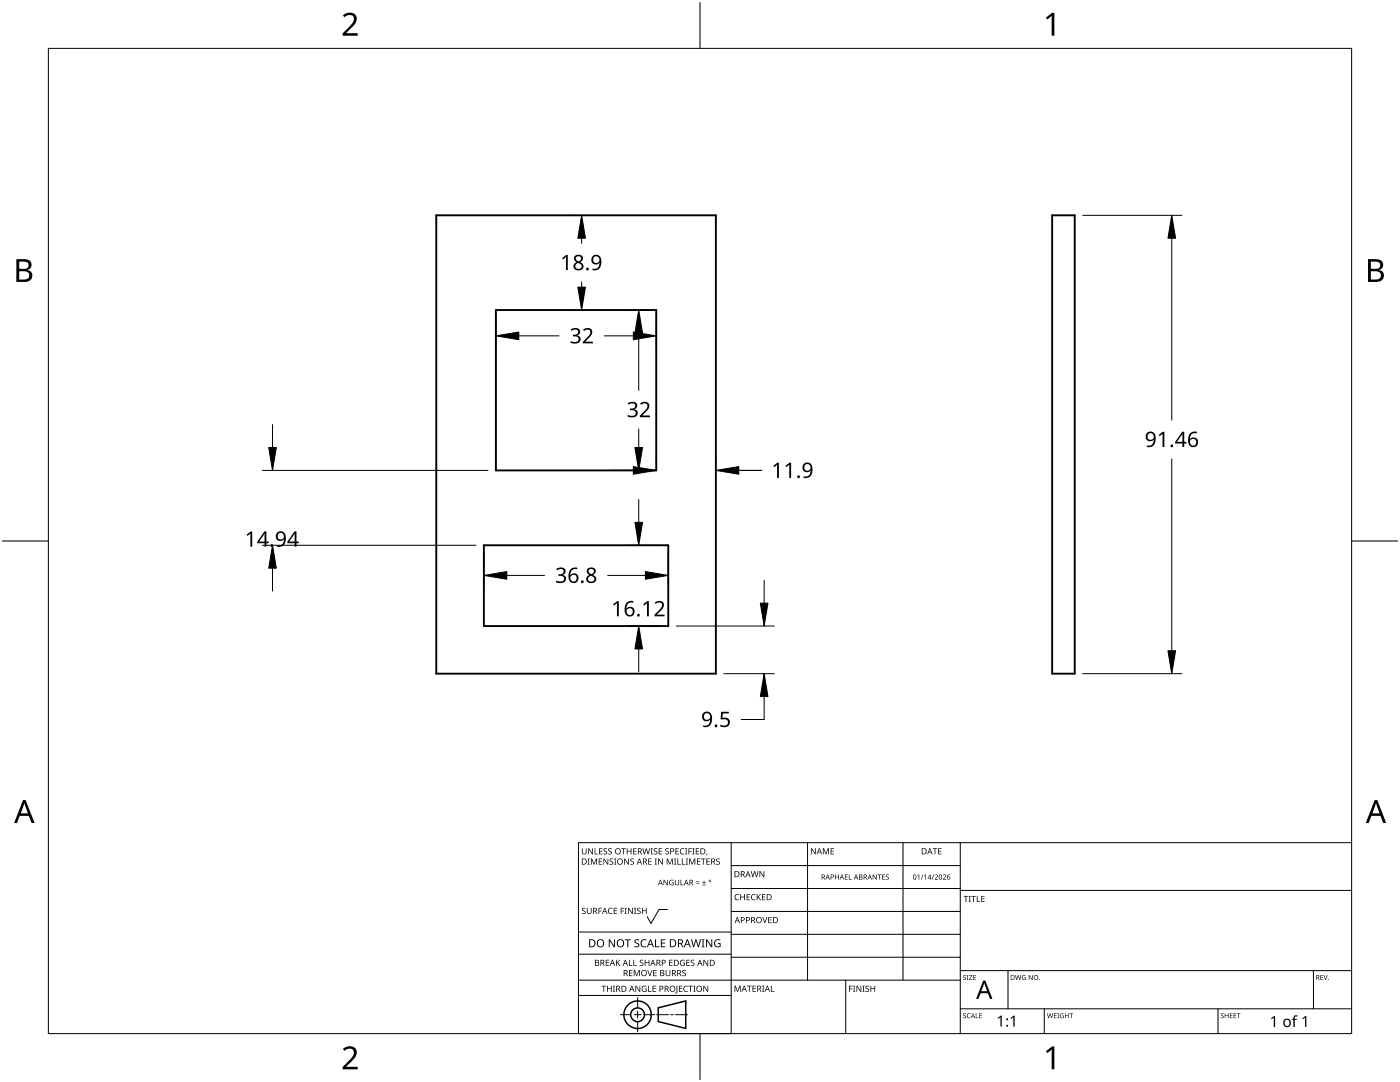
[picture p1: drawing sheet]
<svg xmlns="http://www.w3.org/2000/svg" width="279mm" height="216mm" viewBox="0 0 279 216" stroke-linecap="round" stroke-linejoin="round" font-family="sans-serif">
<path d="M87.1 43h55.8v91.4h-55.8zM210 43h4.5v91.4h-4.5zM99 61.9h32v32h-32zM96.6 108.8h36.8v16.1h-36.8z" fill="none" stroke="#000" stroke-width=".38"/>
<path d="M9.7 9.7h260v196.5h-260z" fill="none" stroke="#000" stroke-width=".2"/>
<path d="M139.7 .5v9.2M.5 108h9.2M269.7 108h9.2M139.7 206.2v9.2" fill="none" stroke="#000" stroke-width=".2"/>
<g fill="#000">
<path d="M68.4 3.1a1.64 1.64 0 0 1 2.8 .4 2.52 2.52 0 0 1-1.2 2.2l-.9 .9h2.3v.5h-3v-.4l1.2-1.2a1.95 1.95 0 0 0 .9-2.2 1.23 1.23 0 0 0-1.8 .1zM208.7 3.5l1.3-.9h.4v4.5h-.5v-4l-.9 .8zM68.4 209.3a1.64 1.64 0 0 1 2.8 .4 2.52 2.52 0 0 1-1.2 2.2l-.9 1h2.3v.5h-3v-.5l1.2-1.2a1.95 1.95 0 0 0 .9-2.1 1.23 1.23 0 0 0-1.8 .1zM208.7 209.8l1.3-1h.4v4.6h-.5v-4l-.9 .7z"/>
<path d="M3.3 51.7h1.3a1.28 1.28 0 0 1 1.7 1.3 1.04 1.04 0 0 1-.9 .9 1.23 1.23 0 0 1 1 1.5 1.23 1.23 0 0 1-1.5 .9h-1.6zM3.8 54.1v1.7h1a.86 .86 0 0 0 1-.9 .86 .86 0 0 0-1.1-.8zM3.8 52.2v1.4h.9a.78 .78 0 0 0 1-.7 .78 .78 0 0 0-1.1-.7z"/>
<path d="M273 51.7h1.3a1.28 1.28 0 0 1 1.7 1.3 1.04 1.04 0 0 1-.8 .9 1.23 1.23 0 0 1 1 1.5 1.23 1.23 0 0 1-1.6 .9h-1.6zM273.6 54.1v1.7h.9a.86 .86 0 0 0 1.1-.9 .86 .86 0 0 0-1.1-.8zM273.6 52.2v1.4h.8a.78 .78 0 0 0 1-.7 .78 .78 0 0 0-1.1-.7z"/>
<path d="M4.6 159.6h.5l1.8 4.6h-.6l-.6-1.4h-1.8l-.5 1.4h-.6zM4.8 160.2l-.7 2.1h1.5z"/>
<path d="M274.3 159.6h.6l1.7 4.6h-.6l-.5-1.4h-1.8l-.6 1.4h-.5zM274.6 160.2l-.7 2.1h1.4z"/>
</g>
<g fill="none" stroke="#000" stroke-width=".2">
<path d="M145.9 168.1v38.1h-30.5v-38.1h154.3M145.9 172.7h45.7M145.9 177.3h45.7M161.2 168.1v27.5M180.2 168.1v27.5M191.6 168.1v38.1M191.6 177.7h78.1M115.4 198.6h30.5M115.4 195.6h76.2M115.4 190.4h30.5M115.4 186h30.5M127.3 199v2.1"/>
<path d="M133.2 181.5h-1.7l-1.6 2.8-.7-1.4M145.9 181.9h45.7M145.9 186.4h45.7M145.9 191h45.7M168.8 195.6v10.6M191.6 193.7h78.1M201.2 193.7v7.6M262.1 193.7v7.6M123.8 202.5h2.1M126.6 202.5h1.3M127.3 201.8v1.4M127.3 203.8v2.1"/>
<path d="M128.6 202.5h2.1M131 202.5h2.4M133.8 202.5h.6M134.8 202.5h2.4M191.6 201.3h78.1M208.4 201.3v4.9M243.1 201.3v4.9"/>
</g>
<g fill="#000">
<path d="M116.1 169.3h.2v.8a.32 .32 0 0 0 .3 .3 .32 .32 0 0 0 .3-.3v-.8h.2v.8a.47 .47 0 0 1-.5 .4 .47 .47 0 0 1-.5-.5zM117.3 171.3h.4l-.1 .1v1l.1 .1h-.4l.1-.1v-1zM117.4 169.3h.2l.6 1v-1h.1v1.2h-.1l-.7-1v1h-.1zM117.9 171.3h.3l.3 1 .4-1h.3v1.2h-.2v-1l-.4 1h-.1l-.4-1v1h-.2zM118.7 169.3h.1v1h.6v.2h-.7zM119.5 171.3h.7v.1h-.6v.4h.5v.2h-.5v.4h.6v.1h-.7zM119.6 169.3h.6v.1h-.5v.4h.5v.1h-.5v.4h.5v.2h-.6zM120.5 169.4l.4-.1h.3l-.1 .1a.25 .25 0 0 0-.4-.1 .25 .25 0 0 0 0 .4l.4 .3 .1 .2-.3 .3-.5-.1v-.1h.2a.27 .27 0 0 0 .4-.1 .27 .27 0 0 0-.3-.3l-.2-.2zM120.4 171.3h.2l.7 1-.1-1h.2v1.2h-.2l-.6-1v1h-.2zM121.4 169.4l.5-.1h.2v.1a.25 .25 0 0 0-.4-.1 .25 .25 0 0 0 0 .4l.4 .3v.2l-.2 .3-.5-.1v-.1h.1a.27 .27 0 0 0 .5-.1 .27 .27 0 0 0-.4-.3l-.2-.2zM121.7 171.4l.4-.1 .3 .1-.1 .1a.25 .25 0 0 0-.4-.1 .25 .25 0 0 0 0 .4 .42 .42 0 0 1 .5 .5 .42 .42 0 0 1-.7 .2l-.1-.2 .2 .1a.27 .27 0 0 0 .5-.2 .27 .27 0 0 0-.4-.3l-.2-.2zM122.6 171.3h.4l-.1 .1v1l.1 .1h-.4l.1-.1v-1z"/>
<path d="M124 169.3h.9v.1h-.4v1.1h-.1v-1.1h-.4zM124.6 171.3h.1l.7 1v-1h.1v1.2h-.2l-.6-1v1h-.1zM125.1 169.3h.1v.5h.7v-.5h.1v1.2h-.1v-.6h-.7v.6h-.1zM125.8 171.4l.5-.1 .2 .1v.1a.25 .25 0 0 0-.4-.1 .25 .25 0 0 0 0 .4 .42 .42 0 0 1 .4 .5 .42 .42 0 0 1-.7 .2v-.2l.1 .1a.27 .27 0 0 0 .5-.2 .27 .27 0 0 0-.4-.3l-.2-.2zM126.4 169.3h.6v.1h-.5v.4h.5v.1h-.5v.4h.5v.2h-.6zM128.2 169.3h.2l.2 1 .3-1h.2l.2 1 .3-1h.1l-.3 1.2h-.1l-.3-1.1-.3 1.1h-.2zM129.4 171.3h.7v.1h-.6v.4h.5v.2h-.5v.4h.6v.1h-.7zM129.8 169.3h.5l-.2 .1v1l.2 .1h-.5l.2-.1v-1zM130.7 171.3h.4l-.1 .1v1l.1 .1h-.4l.1-.1v-1zM130.5 169.4l.4-.1h.3l-.1 .1a.25 .25 0 0 0-.4-.1 .25 .25 0 0 0 0 .4l.4 .3 .1 .2-.2 .3-.6-.1v-.1h.2a.27 .27 0 0 0 .4-.1 .27 .27 0 0 0-.3-.3l-.2-.2zM131.4 169.3h.7v.1h-.5v.4h.5v.1h-.5v.4h.5v.2h-.7zM131.3 171.3h.2l.7 1v-1h.1v1.2h-.2l-.6-1v1h-.2z"/>
<path d="M132.4 175.6h.2l.6 .9v-.9h.1v1h-.2l-.6-.9v.9h-.1zM132.8 169.4l.4-.1h.3l-.1 .1a.25 .25 0 0 0-.3-.1 .25 .25 0 0 0 0 .4l.4 .3v.2l-.2 .3-.5-.1v-.1h.1a.27 .27 0 0 0 .5-.1 .27 .27 0 0 0-.4-.3l-.2-.2zM133.1 171.3h.2l.4 1 .4-1h.2v1.2h-.2v-1l-.4 1h-.1l-.4-1v1h-.1zM133.7 175.7l.5-.2 .2 .1v.1a.45 .45 0 0 0-.7 .4 .45 .45 0 0 0 .6 .4v-.3h-.2v-.1h.3v.5a.6 .6 0 0 1-.8-.1 .6 .6 0 0 1 .1-.8zM134.5 171.3h.5l-.2 .1v1l.2 .1h-.5l.2-.1v-1zM135.2 171.3h.1v1.1h.6v.1h-.7zM134.8 169.3h.7v.1h-.6v.4h.5v.1h-.5v.4h.6v.2h-.7zM134.7 175.6h.1v.7a.28 .28 0 0 0 .3 .2 .28 .28 0 0 0 .3-.2v-.7h.1v.7a.42 .42 0 0 1-.4 .4 .42 .42 0 0 1-.4-.4zM135.8 175.6h.2v.9h.4v.1h-.6zM136.1 171.3h.1v1.1h.6v.1h-.7zM135.8 169.4l.4-.1h.4l-.1 .1h-.2a.49 .49 0 0 0-.4 .6 .49 .49 0 0 0 .7 .3 .52 .52 0 0 1-.7 .1 .52 .52 0 0 1-.2-.6zM136.7 169.3h.5l-.2 .1v1l.2 .1h-.5l.2-.1v-1z"/>
<path d="M136.9 171.3h.4l-.1 .1v1l.1 .1h-.4l.1-.1v-1zM137.4 169.3h.7v.1h-.6v.4h.5v.2h-.5v.5h-.1zM137.5 171.3h.3l.3 1 .4-1h.3v1.2h-.2v-1l-.4 1h-.1l-.4-1v1h-.2zM138.2 169.3h.4l-.1 .1v1l.1 .1h-.4l.1-.1v-1zM138.9 176.2h.7v.1h-.7zM138.9 175.9h.7v.1h-.7zM138.9 169.3h.6v.1h-.5v.4h.5v.1h-.5v.4h.5v.2h-.6zM139.1 171.3h.7v.1h-.6v.4h.5v.2h-.5v.4h.6v.1h-.7zM140.1 176.5h.8v.1h-.8zM139.9 171.3h.9v.1h-.4v1.1h-.1v-1.1h-.4zM140.5 175.7h.1v.3h.3v.2h-.3v.3h-.1v-.3h-.4v-.2h.4zM141 170.3h.2l-.3 .4z"/>
<path d="M141 171.3h.7v.1h-.6v.4h.5v.2h-.5v.4h.6v.1h-.7zM143 171.4l.4-.1 .2 .1v.1a.25 .25 0 0 0-.4-.1 .25 .25 0 0 0 0 .4 .42 .42 0 0 1 .5 .5 .42 .42 0 0 1-.7 .2l-.1-.2 .2 .1a.27 .27 0 0 0 .4-.2 .27 .27 0 0 0-.3-.3l-.3-.2zM146.8 178.6l.4-.2 .3 .1v.1a.49 .49 0 0 0-.7 .4 .49 .49 0 0 0 .7 .5 .52 .52 0 0 1-.7 0 .52 .52 0 0 1-.2-.6zM147.7 178.4h.2v.5h.6v-.5h.2v1.2h-.2v-.5h-.6v.5h-.2zM149 178.4h.7v.1h-.5v.4h.4v.2h-.4v.4h.5v.1h-.7zM150 178.6l.5-.2 .3 .1-.1 .1a.49 .49 0 0 0-.7 .4 .49 .49 0 0 0 .8 .5 .52 .52 0 0 1-.7 0 .52 .52 0 0 1-.2-.6zM149.8 173.8h.2l.3 1.1 .2-1.1h.2l.3 1.1 .2-1.1h.2l-.3 1.2h-.2l-.3-1-.3 1h-.1zM151 178.4h.2v.6l.5-.6h.2l-.5 .5 .5 .7h-.2l-.4-.6-.1 .6h-.2zM151.6 173.8h.1l.7 1v-1h.1v1.2h-.1l-.7-1v1h-.1zM152.1 178.4h.7v.1h-.6v.4h.5v.2h-.5v.4h.6v.1h-.7zM161.8 169.3h.2l.7 1v-1h.1v1.2h-.2l-.6-1v1h-.2zM164.2 169.3h.2l.4 .9 .4-.9h.2v1.2h-.1v-1.1l-.4 1.1h-.1l-.4-1.1v1.1h-.2z"/>
<path d="M165.8 169.3h.6v.1h-.5v.4h.5v.1h-.5v.4h.5v.2h-.6zM166.6 174.5h.2v.4h.5v-.4h.1v1h-.1v-.5h-.5v.5h-.2zM168.6 174.5h.6v.1h-.5v.3h.5v.1h-.5v.4h.5v.1h-.6zM169.4 174.5h.1v.9h.5v.1h-.6zM174.2 174.5h.1l.6 .8v-.8h.1v1h-.2l-.5-.8v.8h-.1zM175.1 174.5h.8v.1h-.3v.9h-.2v-.9h-.3zM176 174.5h.6v.1h-.4v.3h.4v.1h-.4v.4h.4v.1h-.6zM176.8 174.6l.4-.1h.2v.1a.24 .24 0 0 0-.4 0 .24 .24 0 0 0-.1 .3 .24 .24 0 0 0 .3 .1 .33 .33 0 0 1 .1 .5 .33 .33 0 0 1-.5 0v-.1a.26 .26 0 0 0 .4 0 .26 .26 0 0 0 .1-.3 .26 .26 0 0 0-.4-.1zM183.1 174.7l.4-.2v1h-.2v-.9l-.2 .2zM184.2 174.5h.1l-.4 1h-.1zM184.4 174.7l.4-.2v1h-.1v-.9l-.2 .2zM186.3 174.5h.2l-.4 1h-.2z"/>
<path d="M186.1 169.3h.9v.1h-.3v1.1h-.2v-1.1h-.4zM186.5 174.6a.37 .37 0 0 1 .6 0 .37 .37 0 0 1-.2 .6l-.2 .2h.5v.1h-.7l.3-.4a.27 .27 0 0 0 .3-.3 .27 .27 0 0 0-.4-.2zM187.2 169.3h.7v.1h-.5v.4h.5v.1h-.5v.4h.5v.2h-.7zM188.2 174.6a.37 .37 0 0 1 .6 0 .37 .37 0 0 1-.3 .6l-.2 .2h.5v.1h-.6l.2-.4a.27 .27 0 0 0 .3-.3 .27 .27 0 0 0-.4-.2zM192.3 178.8h.9v.1h-.3v1.1h-.2v-1.1h-.4zM193.3 178.8h.5l-.2 .1v1l.2 .1h-.5l.2-.1v-1zM193.8 178.8h1v.1h-.4v1.1h-.2v-1.1h-.4zM194.9 178.8h.2v1.1h.5v.1h-.7zM195.8 178.8h.7v.1h-.5v.4h.5v.1h-.5v.5h.5v.1h-.7zM116.2 181.3l.4-.2 .3 .1-.1 .1a.25 .25 0 0 0-.4-.1 .25 .25 0 0 0 0 .4l.4 .2 .1 .3-.3 .3-.5-.1v-.1h.2a.27 .27 0 0 0 .4-.1 .27 .27 0 0 0-.3-.3l-.2-.2zM117.1 181.1h.2v.8a.32 .32 0 0 0 .3 .3 .32 .32 0 0 0 .3-.3v-.8h.2v.8a.47 .47 0 0 1-.5 .5 .47 .47 0 0 1-.5-.5zM119.4 181.1h.7v.2h-.5v.4h.5v.1h-.5v.6h-.2z"/>
<path d="M120 196.7h1v.1h-.4v1.1h-.2v-1.1h-.4zM120.9 191.5h.7v.1h-.5v.4h.4v.2h-.4v.4h.5v.1h-.7zM121.5 181.3l.4-.2 .4 .1-.1 .1a.49 .49 0 0 0-.7 .5 .49 .49 0 0 0 .7 .4 .52 .52 0 0 1-.6 .1 .52 .52 0 0 1-.3-.6zM121.1 196.7h.2v.5h.6v-.5h.2v1.2h-.2v-.6h-.6v.6h-.2zM121.5 187.4h.2l.9 1.3v-1.3h.1v1.6h-.2l-.8-1.3v1.3h-.2zM122.3 196.7h.4l-.1 .1v1l.1 .1h-.4l.2-.1v-1zM122.5 181.1h.7v.2h-.6v.4h.5v.1h-.5v.4h.6v.2h-.7zM122.9 191.5h.2v.6l.5-.6h.2l-.5 .5 .5 .7h-.2l-.4-.6-.1 .6h-.2zM123.9 181.1h.6v.2h-.5v.4h.5v.1h-.5v.6h-.1zM124.7 181.1h.4l-.2 .2v.9l.2 .2h-.4l.1-.2v-.9zM124.7 187.4h1.2v.2h-.5v1.4h-.2v-1.4h-.5zM125.5 191.5h.2v1.1h.5v.1h-.7z"/>
<path d="M125.5 193.6h.7v.1h-.5v.4h.5v.1h-.5v.4h.5v.2h-.7zM125.3 181.1h.2l.7 1.1-.1-1.1h.2v1.3h-.2l-.6-1v1h-.2zM126.4 191.5h.2v1.1h.5v.1h-.7zM126.5 181.1h.5l-.2 .2v.9l.2 .2h-.5l.2-.2v-.9zM126.5 193.6h.2l.4 1 .4-1h.2v1.2h-.2v-1.1l-.4 1.1h-.1l-.4-1.1v1.1h-.1zM126.7 187.6l.3-.2 .6 .1-.2 .1a.33 .33 0 0 0-.6 .2 .33 .33 0 0 0 .4 .4 .47 .47 0 0 1 .4 .6 .47 .47 0 0 1-.7 .2h-.3v-.2h.2a.35 .35 0 0 0 .6-.2 .35 .35 0 0 0-.5-.4l-.3-.2zM126.8 196.7h.2l.6 1v-1h.2v1.2h-.2l-.7-1 .1 1h-.2zM127.2 181.3l.4-.2 .3 .1-.1 .1a.25 .25 0 0 0-.4-.1 .25 .25 0 0 0 0 .4l.4 .2 .1 .3-.3 .3-.5-.1v-.1h.2a.27 .27 0 0 0 .4-.1 .27 .27 0 0 0-.3-.3l-.2-.2zM127.7 191.6l.5-.1 .2 .1v.1a.25 .25 0 0 0-.4-.1 .25 .25 0 0 0 0 .4l.4 .2v.3l-.2 .2h-.5v-.2l.1 .1a.27 .27 0 0 0 .5-.2 .27 .27 0 0 0-.4-.3l-.2-.2zM128 187.6l.6-.2 .4 .1v.2a.64 .64 0 0 0-1 .5 .64 .64 0 0 0 1 .6v.2a.83 .83 0 0 1-1.1-.3 .83 .83 0 0 1 .1-1.1zM128.2 196.8l.6-.1 .2 .1v.1a.5 .5 0 0 0-.8 .4 .5 .5 0 0 0 .7 .5v-.4h-.3v-.1h.4v.6a.66 .66 0 0 1-.8-.2 .66 .66 0 0 1 0-.9zM128.1 181.1h.2v.6h.6v-.6h.2v1.3h-.2v-.6h-.6v.6h-.2z"/>
<path d="M129.2 193.6h.1l.4 1 .3-1h.2l-.4 1.2h-.2zM129.3 196.7h.2v1.1h.5v.1h-.7zM128.7 191.5h.1v.5h.6v-.5h.2v1.2h-.2v-.5h-.6v.5h-.1zM130.7 187.4h.2v1.4h.7v.2h-.9zM130.2 196.7h.7v.1h-.5v.4h.5v.1h-.5v.5h.5v.1h-.7zM130.4 193.6h.6v.1h-.5v.4h.5v.1h-.5v.4h.5v.2h-.6zM131.9 187.4h.9v.2h-.7v.5h.6v.2h-.6v.5h.7v.2h-.9zM132.8 193.6h.2v.7a.32 .32 0 0 0 .3 .4 .32 .32 0 0 0 .3-.4v-.7h.2v.7a.47 .47 0 0 1-.5 .5 .47 .47 0 0 1-.5-.5zM133.5 191.5h.7v.1h-.5v.4h.5v.2h-.5v.4h.5v.1h-.7zM135 196.7h.2v1.3l-.1 .2h-.3l-.1-.1 .3-.2zM135.5 196.7h.7v.1h-.5v.4h.4v.1h-.4v.5h.5v.1h-.7zM135.8 191.7l.5-.2 .4 .1-.1 .1a.5 .5 0 0 0-.8 .4 .5 .5 0 0 0 .7 .5v-.4h-.2v-.1h.4v.6a.66 .66 0 0 1-.9-.1 .66 .66 0 0 1 0-.9z"/>
<path d="M136.2 193.7l.4-.2 .3 .1-.1 .1a.25 .25 0 0 0-.4-.1 .25 .25 0 0 0 0 .4 .42 .42 0 0 1 .5 .6 .42 .42 0 0 1-.7 .2l-.1-.2h.2a.27 .27 0 0 0 .5-.1 .27 .27 0 0 0-.4-.3l-.2-.2zM136.5 196.8l.5-.1 .3 .1-.1 .1a.49 .49 0 0 0-.7 .4 .49 .49 0 0 0 .8 .4 .52 .52 0 0 1-.7 .1 .52 .52 0 0 1-.2-.6zM137 191.5h.7v.1h-.6v.4h.5v.2h-.5v.4h.6v.1h-.7zM137.4 196.7h.9v.1h-.4v1.1h-.1v-1.1h-.4zM137.9 191.6l.4-.1 .3 .1-.1 .1a.25 .25 0 0 0-.4-.1 .25 .25 0 0 0 0 .4l.4 .2 .1 .3-.2 .2h-.6v-.2l.2 .1a.27 .27 0 0 0 .5-.2 .27 .27 0 0 0-.4-.3l-.2-.2zM138.4 196.7h.4l-.1 .1v1l.1 .1h-.4l.1-.1v-1zM137.9 187.4h.2l.3 1.4 .4-1.4h.2l.4 1.4 .3-1.4h.2l-.4 1.6h-.2l-.4-1.3-.4 1.3h-.2zM140 187.4h.6l-.2 .2v1.3l.2 .1h-.6l.2-.1v-1.3zM140.4 196.7h.1l.7 1v-1h.1v1.2h-.1l-.7-1v1h-.1zM140.4 191.5h.2l.6 1v-1h.1v1.2h-.1l-.7-1v1h-.1zM140.9 187.4h.2l.9 1.3v-1.3h.2v1.6h-.3l-.8-1.3v1.3h-.2zM142.7 187.6l.7-.2 .4 .1-.1 .2a.65 .65 0 0 0-1 .5 .65 .65 0 0 0 .9 .6v-.4h-.3v-.2h.5v.7a.86 .86 0 0 1-1.1-.1 .86 .86 0 0 1 0-1.2z"/>
<path d="M146.6 196.7h.2l.4 1 .4-1h.2v1.2h-.1v-1.1l-.4 1.1h-.2l-.4-1.1v1.1h-.1zM149.1 196.7h.9v.1h-.4v1.1h-.1v-1.1h-.4zM150.2 196.7h.7v.1h-.6v.4h.5v.1h-.5v.5h.6v.1h-.7zM152.1 183h.2l.3 1 .4-1h.2l-.5 1.2h-.1zM152.1 196.7h.4l-.1 .1v1l.1 .1h-.4l.1-.1v-1zM153.8 196.7h.2v1.1h.5v.1h-.7zM153.3 183h.7v.1h-.5v.4h.5v.1h-.5v.5h.5v.1h-.7zM169.5 196.7h.6v.1h-.5v.5h.5v.1h-.5v.5h-.1zM170.2 196.7h.5l-.2 .1v1l.2 .1h-.5l.2-.1v-1zM170.9 196.7h.2l.6 1v-1h.2v1.2h-.2l-.6-1v1h-.2zM172.1 196.7h.5l-.2 .1v1l.2 .1h-.5l.2-.1v-1zM172.8 196.8l.4-.1h.2v.2a.25 .25 0 0 0-.4-.1 .25 .25 0 0 0 0 .4l.4 .2 .1 .3-.3 .2h-.5v-.2l.2 .1a.27 .27 0 0 0 .4-.2 .27 .27 0 0 0-.3-.3l-.3-.2z"/>
<path d="M173.7 196.7h.2v.5h.6v-.5h.2v1.2h-.2v-.6h-.6v.6h-.2zM192.2 194.7l.4-.1h.2l-.1 .1a.24 .24 0 0 0-.3 0 .24 .24 0 0 0-.1 .3 .24 .24 0 0 0 .4 .1l.1 .1-.1 .3h-.4l-.1-.1a.24 .24 0 0 0 .3 .1 .24 .24 0 0 0 .1-.3l-.4-.3zM192.9 194.6h.4l-.1 .1v.7l.1 .1h-.4l.1-.1v-.7zM193.4 194.6h.6l-.5 .8h.6v.1h-.7l.5-.8h-.5zM194.2 194.6h.6v.1h-.4v.3h.4v.1h-.4v.3h.4v.1h-.6zM202.6 194.6h.1l.2 .8 .2-.8h.2l.2 .8 .2-.8h.1l-.2 .9h-.2l-.2-.8-.2 .8h-.2zM204.1 194.7l.3-.1h.3l-.1 .1a.4 .4 0 0 0-.6 .4 .4 .4 0 0 0 .6 .3v-.3l-.2-.1h.3v.5a.53 .53 0 0 1-.7-.1 .53 .53 0 0 1 .1-.7zM205.3 194.6h.2l.5 .8v-.8h.1v.9h-.2l-.5-.8v.8h-.1zM263.5 194.6h.6v.1h-.5v.3h.4v.1h-.4v.3h.5v.1h-.6zM264.1 194.6h.2l.2 .8 .3-.8h.2l-.4 .9h-.1zM192.2 202.3l.4-.1h.2l-.1 .1a.24 .24 0 0 0-.3 0 .24 .24 0 0 0-.1 .3 .24 .24 0 0 0 .4 .1l.1 .2-.1 .2-.4 .1-.1-.2a.24 .24 0 0 0 .3 .1 .24 .24 0 0 0 .1-.3l-.4-.2zM193.1 202.3l.6-.1-.3 .1a.4 .4 0 0 0-.3 .5 .4 .4 0 0 0 .5 .2 .46 .46 0 0 1-.6 0 .46 .46 0 0 1 .1-.7z"/>
<path d="M194.7 202.2h.1v.8h.5v.2h-.6zM195.4 202.2h.6v.1h-.4v.3h.4v.1h-.4v.4h.4v.1h-.6zM199.1 203.1l.6-.4h.2v2.1h-.2v-1.9l-.5 .4zM201.7 203.1l.6-.4h.2v2.1h-.3v-1.9l-.4 .4zM209 202.2h.1l.2 .8 .2-.8h.1l.3 .8 .2-.8h.1l-.3 1h-.1l-.2-.9-.3 .9h-.1zM210.3 202.2h.6v.1h-.4v.3h.3v.1h-.3v.4h.4v.1h-.6zM211 202.2h.4l-.2 .1v.8l.2 .1h-.4l.1-.1v-.8zM211.6 202.3l.7-.1-.1 .1a.4 .4 0 0 0-.6 .4 .4 .4 0 0 0 .6 .3v-.2l-.2-.2h.3v.5a.53 .53 0 0 1-.7-.1 .53 .53 0 0 1 0-.7zM212.5 202.2h.2v.4h.5v-.4h.1v1h-.1v-.5h-.5v.5h-.2zM213.4 202.2h.8v.1h-.3v.9h-.2v-.9h-.3zM243.7 202.3l.3-.1h.2v.1a.24 .24 0 0 0-.3 0 .24 .24 0 0 0-.1 .3 .24 .24 0 0 0 .3 .1l.1 .2-.1 .2-.4 .1-.1-.2a.24 .24 0 0 0 .4 .1 .24 .24 0 0 0 0-.3l-.3-.2zM244.4 202.2h.2v.4h.5v-.4h.1v1h-.1v-.5h-.5v.5h-.2z"/>
<path d="M245.4 202.2h.6v.1h-.4v.3h.4v.1h-.4v.4h.4v.1h-.6zM246.2 202.2h.5v.1h-.4v.3h.4v.1h-.4v.4h.4v.1h-.5zM246.8 202.2h.8v.1h-.3v.9h-.2v-.9h-.3zM253.7 203.2l.6-.5h.2v2.2h-.3v-1.9l-.4 .4zM258.2 202.7l.3-.1h.5l-.1 .3-.4-.1-.1 .2v.3h.4v.2h-.4v1.4h-.3v-1.4h-.3l.3-.2zM259.9 203.2l.6-.5h.2v2.2h-.2v-1.9l-.5 .4z"/>
<path d="M116.1 171.3h.4a.61 .61 0 0 1 .6 .6 .61 .61 0 0 1-.6 .6h-.4zM116.3 171.4v1h.1a.48 .48 0 0 0 .5-.5 .48 .48 0 0 0-.4-.5z"/>
<path d="M122.7 169.9a.61 .61 0 0 1 1.2 0 .61 .61 0 0 1-1.2 0zM123 169.5a.47 .47 0 0 0-.1 .7 .47 .47 0 0 0 .8 0v-.1a.45 .45 0 0 0-.1-.6 .45 .45 0 0 0-.6 0z"/>
<path d="M123.1 171.9a.61 .61 0 0 1 1.2 0 .61 .61 0 0 1-1.2 0zM123.5 171.5l-.2 .4a.45 .45 0 0 0 .7 .4 .45 .45 0 0 0 0-.8l-.2-.1z"/>
<path d="M127.3 169.3h.3a.35 .35 0 0 1 .5 .2 .35 .35 0 0 1-.3 .4l.4 .6h-.2l-.3-.5h-.3v.5h-.1zM127.4 169.4v.4h.2a.23 .23 0 0 0 .3-.2 .23 .23 0 0 0-.3-.2z"/>
<path d="M127.5 171.3h.2l.4 1.2h-.1l-.2-.4h-.4l-.2 .4h-.1zM127.6 171.5l-.2 .5h.4z"/>
<path d="M128.3 171.3h.3a.35 .35 0 0 1 .5 .2 .35 .35 0 0 1-.3 .5l.4 .5h-.2l-.3-.5h-.2v.5h-.2zM128.5 171.4v.5h.1a.23 .23 0 0 0 .3-.2 .23 .23 0 0 0-.3-.3z"/>
<path d="M131.7 175.5h.1l.5 1.1h-.2l-.1-.3h-.4l-.2 .3h-.1zM131.8 175.7l-.2 .5h.4z"/>
<path d="M133.8 169.3h.6l.1 .2-.1 .4-.5 .1v.5h-.1zM133.9 169.4v.5a.29 .29 0 0 0 .5-.3 .29 .29 0 0 0-.5-.2z"/>
<path d="M136.9 175.5h.1l.4 1.1h-.1l-.1-.3h-.5l-.1 .3h-.1zM137 175.7l-.2 .5h.3z"/>
<path d="M137.6 175.6h.3a.31 .31 0 0 1 .4 .2 .31 .31 0 0 1-.2 .4l.3 .4h-.2l-.2-.4h-.3v.4h-.1zM137.7 175.7v.4h.2a.21 .21 0 0 0 .3-.2 .21 .21 0 0 0-.3-.2z"/>
<path d="M139.8 169.3h.4a.54 .54 0 0 1 .6 .6 .56 .56 0 0 1-.7 .6h-.3zM140 169.4v.9h.1a.48 .48 0 0 0 .5-.4 .48 .48 0 0 0-.4-.5z"/>
<path d="M141.4 175.8a.25 .25 0 0 1 .5 0 .25 .25 0 0 1-.5 0zM141.5 175.8a.15 .15 0 0 0 .3 0 .15 .15 0 0 0-.3 0z"/>
<path d="M141.9 171.3h.4a.35 .35 0 0 1 .4 .2 .35 .35 0 0 1-.2 .5l.3 .5h-.2l-.3-.5h-.2v.5h-.2zM142.1 171.4v.5h.2a.23 .23 0 0 0 .2-.2 .23 .23 0 0 0-.2-.3z"/>
<path d="M146.6 173.8h.4a.61 .61 0 0 1 .6 .6 .61 .61 0 0 1-.7 .6h-.3zM146.8 174v.9h.1a.43 .43 0 0 0 .5-.5 .41 .41 0 0 0-.4-.4z"/>
<path d="M147.8 173.8h.4a.35 .35 0 0 1 .4 .3 .35 .35 0 0 1-.2 .4l.3 .5h-.2l-.3-.5h-.2v.5h-.2zM148 174v.4h.2a.23 .23 0 0 0 .3-.2 .23 .23 0 0 0-.3-.2z"/>
<path d="M149.2 173.8h.1l.5 1.2h-.1l-.2-.3h-.5l-.1 .3h-.2zM149.3 174l-.2 .5h.4z"/>
<path d="M153 178.4h.4a.55 .55 0 0 1 .6 .6 .56 .56 0 0 1-.6 .6h-.4zM153.2 178.5v1h.1a.48 .48 0 0 0 .5-.5 .48 .48 0 0 0-.4-.5z"/>
<path d="M163.4 169.2h.2l.5 1.3h-.2l-.2-.4h-.4l-.2 .4h-.1zM163.5 169.4l-.2 .6h.4z"/>
<path d="M164 174.5h.3a.29 .29 0 0 1 .3 .2 .29 .29 0 0 1-.2 .4l.3 .4h-.2l-.2-.4h-.2v.4h-.1zM164.1 174.6v.4h.2a.2 .2 0 0 0 .2-.2 .2 .2 0 0 0-.3-.2z"/>
<path d="M165.1 174.5h.1l.4 1h-.1l-.1-.3h-.4l-.2 .3h-.1zM165.2 174.6l-.2 .5h.3z"/>
<path d="M165.8 174.5h.5l.1 .2-.1 .3-.4 .1v.4h-.1zM165.9 174.6v.4a.25 .25 0 0 0 .4-.2 .25 .25 0 0 0-.4-.2z"/>
<path d="M168 174.5h.1l.4 1h-.2l-.1-.3h-.4l-.1 .3h-.1zM168 174.6l-.1 .5h.3z"/>
<path d="M170.8 174.5h.1l.4 1h-.1l-.2-.3h-.4l-.1 .3h-.1zM170.8 174.6l-.1 .5h.3z"/>
<path d="M171.4 174.5h.3a.26 .26 0 0 1 .4 .1 .26 .26 0 0 1-.2 .4 .28 .28 0 0 1 .2 .3 .28 .28 0 0 1-.3 .2h-.4zM171.6 175v.4h.2a.19 .19 0 0 0 .2-.2 .19 .19 0 0 0-.2-.2zM171.6 174.6v.3h.2a.17 .17 0 0 0 .2-.1 .18 .18 0 0 0-.3-.2z"/>
<path d="M172.4 174.5h.2a.29 .29 0 0 1 .4 .2 .29 .29 0 0 1-.2 .4l.3 .4h-.2l-.2-.4h-.2v.4h-.1zM172.5 174.6v.4h.1a.2 .2 0 0 0 .3-.2 .2 .2 0 0 0-.3-.2z"/>
<path d="M173.5 174.5h.1l.4 1h-.1l-.1-.3h-.4l-.2 .3h-.1zM173.6 174.6l-.2 .5h.3z"/>
<path d="M182.3 174.6h.4l.2 .5a.38 .38 0 0 1-.5 .4 .38 .38 0 0 1-.2-.6zM182.4 174.6l-.1 .2a.38 .38 0 0 0 .3 .6 .41 .41 0 0 0 .2-.5 .41 .41 0 0 0-.4-.3z"/>
<path d="M184 169.3h.3a.61 .61 0 0 1 .6 .6 .61 .61 0 0 1-.6 .6h-.3zM184.1 169.4v.9h.2a.43 .43 0 0 0 .5-.4 .41 .41 0 0 0-.5-.5z"/>
<path d="M185.6 174.5h.2v.7h.1l-.1 .3h-.2v-.2h-.5zM185.6 174.6l-.3 .6h.3z"/>
<path d="M185.5 169.2h.1l.5 1.3h-.1l-.2-.4h-.5l-.1 .4h-.2zM185.6 169.4l-.2 .6h.4z"/>
<path d="M187.5 174.6l.1-.1a.51 .51 0 0 1 .4 .5 .51 .51 0 0 1-.5 .5l-.1-.4zM187.6 174.6l-.1 .2a.38 .38 0 0 0 .3 .6 .41 .41 0 0 0 .1-.5 .41 .41 0 0 0-.3-.3z"/>
<path d="M189.1 174.6l.5-.1-.4 .2-.1 .3a.33 .33 0 0 1 .5 .1 .33 .33 0 0 1-.2 .5 .33 .33 0 0 1-.4-.4zM189.1 175.2a.25 .25 0 0 0 .5 0 .25 .25 0 0 0-.5 0z"/>
<path d="M118.4 181.1h.3a.35 .35 0 0 1 .4 .3 .35 .35 0 0 1-.2 .4l.3 .6h-.1l-.3-.5h-.3v.5h-.1zM118.5 181.3v.4h.2a.23 .23 0 0 0 .3-.2 .23 .23 0 0 0-.3-.2z"/>
<path d="M118.7 191.5h.4a.31 .31 0 0 1 .4 .2 .31 .31 0 0 1-.2 .4 .33 .33 0 0 1 .3 .4 .33 .33 0 0 1-.4 .2h-.5zM118.9 192.2v.4h.2a.23 .23 0 0 0 .3-.2 .23 .23 0 0 0-.3-.2zM118.9 191.6v.4h.2a.21 .21 0 0 0 .3-.2 .21 .21 0 0 0-.3-.2z"/>
<path d="M117.6 187.4h.5a.71 .71 0 0 1 .7 .8 .73 .73 0 0 1-.8 .8h-.4zM117.8 187.6v1.2h.2a.56 .56 0 0 0 .6-.6 .54 .54 0 0 0-.6-.6z"/>
<path d="M119.8 191.5h.4a.35 .35 0 0 1 .4 .3 .35 .35 0 0 1-.2 .4l.3 .5h-.2l-.3-.5h-.2v.5h-.2zM120 191.6v.5h.2a.23 .23 0 0 0 .3-.2 .23 .23 0 0 0-.3-.3z"/>
<path d="M119.3 187.6a.74 .74 0 0 1 .9-.1 .74 .74 0 0 1 .4 .7 .77 .77 0 0 1-1.1 .8 .77 .77 0 0 1-.3-1.3zM119.5 187.7l-.2 .5a.56 .56 0 0 0 .7 .6 .56 .56 0 0 0 .3-.9 .51 .51 0 0 0-.8-.2z"/>
<path d="M120.6 181.1h.2l.4 1.3h-.1l-.2-.4h-.4l-.2 .4h-.1zM120.7 181.3l-.2 .6h.4z"/>
<path d="M122.2 191.5h.1l.5 1.2h-.2l-.1-.3h-.5l-.2 .3h-.1zM122.2 191.7l-.2 .5h.4z"/>
<path d="M123 196.7h.3a.35 .35 0 0 1 .4 .2 .35 .35 0 0 1-.2 .5l.3 .5h-.1l-.3-.5h-.3v.5h-.1zM123.1 196.8v.5h.2a.23 .23 0 0 0 .3-.3 .23 .23 0 0 0-.3-.2z"/>
<path d="M123.3 187.6a.74 .74 0 0 1 .8-.1 .74 .74 0 0 1 .5 .7 .77 .77 0 0 1-1.1 .8 .77 .77 0 0 1-.3-1.3zM123.5 187.7l-.2 .5a.56 .56 0 0 0 .7 .6 .56 .56 0 0 0 .3-.9 .51 .51 0 0 0-.8-.2z"/>
<path d="M124.5 193.6h.3a.35 .35 0 0 1 .4 .2 .35 .35 0 0 1-.2 .4l.3 .6h-.1l-.3-.5h-.3v.5h-.1zM124.6 193.7v.4h.2a.23 .23 0 0 0 .3-.2 .23 .23 0 0 0-.3-.2z"/>
<path d="M124 196.7h.4a.54 .54 0 0 1 .6 .6 .56 .56 0 0 1-.6 .6h-.4zM124.2 196.8v1h.2a.48 .48 0 0 0 .5-.5 .48 .48 0 0 0-.5-.5z"/>
<path d="M124.7 191.5h.2l.4 1.2h-.1l-.2-.3h-.4l-.2 .3h-.1zM124.8 191.7l-.2 .5h.4z"/>
<path d="M126 196.7h.2l.4 1.2h-.1l-.2-.4h-.4l-.2 .4h-.1zM126.1 196.8l-.2 .6h.4z"/>
<path d="M127.9 194.2a.61 .61 0 0 1 1.2 0 .61 .61 0 0 1-1.2 0zM128.2 193.8l-.1 .4a.45 .45 0 0 0 .7 .4 .45 .45 0 0 0 0-.8l-.2-.1z"/>
<path d="M129.7 187.4h.2l.6 1.6h-.2l-.2-.5h-.6l-.2 .5h-.2zM129.8 187.6l-.2 .7h.5z"/>
<path d="M130.2 191.5h.2l.5 1.2h-.2l-.2-.3h-.4l-.2 .3h-.1zM130.3 191.7l-.2 .5h.4z"/>
<path d="M131 191.5h.4a.35 .35 0 0 1 .4 .3 .35 .35 0 0 1-.2 .4l.3 .5h-.2l-.3-.5h-.2v.5h-.2zM131.2 191.6v.5h.2a.23 .23 0 0 0 .2-.2 .23 .23 0 0 0-.3-.3z"/>
<path d="M131.8 193.6h.3a.31 .31 0 0 1 .4 .1 .31 .31 0 0 1-.2 .4 .33 .33 0 0 1 .3 .4 .33 .33 0 0 1-.4 .3h-.4zM131.9 194.2v.4h.3a.23 .23 0 0 0 .2-.2 .23 .23 0 0 0-.3-.2zM131.9 193.7v.4h.2a.21 .21 0 0 0 .3-.2 .21 .21 0 0 0-.3-.2z"/>
<path d="M131.6 196.7h.5l.3 .3-.1 .3-.5 .1v.5h-.2zM131.8 196.8v.5a.29 .29 0 0 0 .4-.2 .29 .29 0 0 0-.4-.3z"/>
<path d="M132.6 196.7h.4a.35 .35 0 0 1 .4 .2 .35 .35 0 0 1-.2 .5l.3 .5h-.2l-.3-.5h-.2v.5h-.2zM132.8 196.8v.5h.2a.23 .23 0 0 0 .3-.3 .23 .23 0 0 0-.3-.2z"/>
<path d="M132.1 191.5h.5l.2 .3-.1 .4-.5 .1v.4h-.1zM132.2 191.6v.5a.29 .29 0 0 0 .5-.2 .29 .29 0 0 0-.5-.3z"/>
<path d="M134.1 193.6h.3a.35 .35 0 0 1 .5 .2 .35 .35 0 0 1-.3 .4l.4 .6h-.2l-.3-.5h-.2v.5h-.2zM134.3 193.7v.4h.1a.23 .23 0 0 0 .3-.2 .23 .23 0 0 0-.3-.2z"/>
<path d="M133.5 197.3a.65 .65 0 0 1 1.3 0 .65 .65 0 0 1-1.3 0zM133.9 196.9a.47 .47 0 0 0-.1 .7 .47 .47 0 0 0 .7 0l.1-.1a.45 .45 0 0 0-.1-.6 .45 .45 0 0 0-.6 0z"/>
<path d="M133.7 187.4h.5a.71 .71 0 0 1 .8 .8 .73 .73 0 0 1-.9 .8h-.4zM133.9 187.6v1.2h.2a.56 .56 0 0 0 .6-.6 .54 .54 0 0 0-.6-.6z"/>
<path d="M135.2 193.6h.3a.35 .35 0 0 1 .4 .2 .35 .35 0 0 1-.2 .4l.3 .6h-.1l-.3-.5h-.3v.5h-.1zM135.3 193.7v.4h.2a.23 .23 0 0 0 .3-.2 .23 .23 0 0 0-.3-.2z"/>
<path d="M134.5 191.5h.4a.54 .54 0 0 1 .6 .6 .56 .56 0 0 1-.7 .6h-.3zM134.6 191.6v1h.2a.48 .48 0 0 0 .5-.5 .48 .48 0 0 0-.5-.5z"/>
<path d="M135.3 187.4h.4a.45 .45 0 0 1 .6 .3 .45 .45 0 0 1-.3 .6l.4 .7h-.2l-.4-.6h-.3v.6h-.2zM135.5 187.6v.6h.2a.3 .3 0 0 0 .4-.3 .3 .3 0 0 0-.4-.3z"/>
<path d="M137.1 187.4h.2l.6 1.6h-.2l-.2-.5h-.6l-.2 .5h-.2zM137.2 187.6l-.3 .7h.5z"/>
<path d="M139.6 191.5h.1l.5 1.2h-.1l-.2-.3h-.5l-.1 .3h-.2zM139.7 191.7l-.2 .5h.4z"/>
<path d="M138.9 197.3a.61 .61 0 0 1 1.2 0 .61 .61 0 0 1-1.2 0zM139.3 196.9a.47 .47 0 0 0-.1 .7 .47 .47 0 0 0 .7 0v-.1a.45 .45 0 0 0-.1-.6 .45 .45 0 0 0-.5 0z"/>
<path d="M141.7 191.5h.3a.54 .54 0 0 1 .6 .6 .56 .56 0 0 1-.6 .6h-.3zM141.8 191.6v1h.2a.48 .48 0 0 0 .5-.5 .48 .48 0 0 0-.5-.5z"/>
<path d="M147.1 183h.1l.5 1.2h-.2l-.1-.4h-.5l-.1 .4h-.2zM147.1 183.1l-.1 .6h.3z"/>
<path d="M147.9 183h.6l.1 .3-.1 .3-.5 .1v.5h-.1zM148 183.1v.5a.29 .29 0 0 0 .5-.2 .29 .29 0 0 0-.5-.3z"/>
<path d="M148.5 196.7h.1l.5 1.2h-.2l-.1-.4h-.5l-.2 .4h-.1zM148.5 196.8l-.2 .6h.4z"/>
<path d="M148.9 183h.5l.3 .3-.2 .3-.5 .1v.5h-.1zM149 183.1v.5a.29 .29 0 0 0 .5-.2 .29 .29 0 0 0-.5-.3z"/>
<path d="M149.9 183h.3a.35 .35 0 0 1 .5 .2 .35 .35 0 0 1-.3 .5l.4 .5h-.2l-.3-.5h-.2v.5h-.2zM150.1 183.1v.5h.1a.23 .23 0 0 0 .3-.3 .23 .23 0 0 0-.3-.2z"/>
<path d="M151.1 196.7h.4a.35 .35 0 0 1 .4 .2 .35 .35 0 0 1-.2 .5l.3 .5h-.2l-.3-.5h-.2v.5h-.2zM151.3 196.8v.5h.2a.23 .23 0 0 0 .2-.3 .23 .23 0 0 0-.2-.2z"/>
<path d="M150.8 183.6a.61 .61 0 0 1 1.2 0 .61 .61 0 0 1-1.2 0zM151.2 183.2a.47 .47 0 0 0-.1 .7 .47 .47 0 0 0 .7 0v-.1a.45 .45 0 0 0 0-.6 .45 .45 0 0 0-.6 0z"/>
<path d="M153.1 196.7h.1l.5 1.2h-.2l-.1-.4h-.5l-.2 .4h-.1zM153.1 196.8l-.2 .6h.4z"/>
<path d="M154.3 183h.3a.55 .55 0 0 1 .6 .6 .56 .56 0 0 1-.6 .6h-.3zM154.4 183.1v1h.2a.48 .48 0 0 0 .5-.5 .48 .48 0 0 0-.5-.5z"/>
<path d="M196.2 195.7h.4l1.5 3.6h-.5l-.5-1.1h-1.4l-.4 1.1h-.5zM196.4 196.1l-.5 1.7h1.1z"/>
<path d="M201.7 194.6h.3a.49 .49 0 0 1 .5 .5 .49 .49 0 0 1-.5 .4h-.3zM201.8 194.7v.7h.4l.1-.2v-.3z"/>
<path d="M206.2 195.1a.5 .5 0 0 1 1 0 .5 .5 0 0 1-1 0zM206.4 195a.4 .4 0 0 0 .8 0 .4 .4 0 0 0-.8 0z"/>
<path d="M262.7 194.6h.2a.28 .28 0 0 1 .4 .1 .28 .28 0 0 1-.2 .4l.3 .4h-.2l-.2-.4h-.2v.4h-.1zM262.8 194.7v.3h.1a.19 .19 0 0 0 .3-.2 .19 .19 0 0 0-.3-.1z"/>
<path d="M194.1 202.2l.5 1-.3-.3h-.3l-.3 .3zM194.2 202.3l-.2 .4h.3z"/>
<path d="M256.3 203.5a.77 .77 0 0 1 .9-.2 .77 .77 0 0 1 .4 .8 .81 .81 0 0 1-1.1 .8 .81 .81 0 0 1-.3-1.3zM256.6 203.6l-.2 .5a.52 .52 0 0 0 .6 .6 .52 .52 0 0 0 .3-.7 .48 .48 0 0 0-.2-.5 .48 .48 0 0 0-.5 .1z"/>
<circle cx="207.5" cy="195.5" r=".09"/>
<circle cx="265.1" cy="195.5" r=".09"/>
<circle cx="201" cy="204.7" r=".2"/>
<circle cx="201" cy="203.4" r=".2"/>
</g>
<g fill="none" stroke="#000" stroke-width=".3">
<path d="M131.4 201.1l5.5-1.4v5.5l-5.5-1.4z"/>
<circle cx="127.2" cy="202.5" r="2.73"/>
<circle cx="127.2" cy="202.5" r="1.37"/>
</g>
<g fill="none" stroke="#000" stroke-width=".2">
<path d="M114 43h.5M116.1 47.5v1.1M116.1 56.3v1M233.9 47.5v36.3M235.9 43h-19.8M99 63.5v5.5M111.6 67h-8.1M114 61.9h.5M120.6 67h5.8M125.4 61.9h4M127.5 66.4v11.5M131 63.5v5.5"/>
<path d="M54.4 84.7v4.6M97.4 93.9h-45M127.5 85.6v3.7M127.5 99.7v4.5M129.4 93.9h-7.6M131 91.8v.5M142.9 93.9h9.1M142.9 91.8v.5M233.9 91.5v38.4M52.4 108.8h42.6M54.4 113.4v4.5M96.6 110.4v6.4"/>
<path d="M108.7 114.8h-7.6M121.3 114.8h7.5M125.4 108.8h6.4M133.4 110.4v6.4M152.5 115.8v4.6M127.5 129.5v4.6M131.8 124.9h-6.4M135 124.9h19.5M144.5 134.4h10M152.5 134.4v9.2h-4.6M216.1 134.4h19.8"/>
</g>
<g fill="#000" stroke="#000" stroke-width=".2">
<path d="M116.1 43l.7 4.5h-1.5zM115.3 57.3h1.5l-.7 4.6zM233.9 43l.7 4.5h-1.5zM99 67l4.5-.7v1.5zM126.4 66.3l4.6 .7-4.6 .8zM127.5 61.9l.7 4.5h-1.5zM53.6 89.3h1.5l-.7 4.6zM126.4 93.1l4.6 .8-4.6 .7zM126.7 89.3h1.5l-.7 4.6zM142.9 93.9l4.5-.8v1.5zM54.4 108.8l.7 4.6h-1.5zM96.6 114.8l4.5-.7v1.5z"/>
<path d="M126.7 104.2h1.5l-.7 4.6zM128.8 114.1l4.6 .7-4.6 .8zM127.5 124.9l.7 4.6h-1.5zM152.5 134.4l.8 4.6h-1.6zM151.7 120.4h1.6l-.8 4.5zM233.1 129.9h1.5l-.7 4.5z"/>
</g>
<g fill="#000">
<path d="M112.2 51.5l.8-.6h.3v3h-.4l.1-2.6-.6 .5zM113.9 65.8a1.09 1.09 0 0 1 1.1-.4 1.09 1.09 0 0 1 .8 .8 .74 .74 0 0 1-.6 .7 .81 .81 0 0 1 .7 .9 .81 .81 0 0 1-.9 .7l-1.1-.1v-.4a1.08 1.08 0 0 0 1.6-.2 .62 .62 0 0 0-.9-.7h-.3v-.3a.7 .7 0 0 0 .8-.1 .7 .7 0 0 0 .3-.7 .89 .89 0 0 0-1.3 0zM116.4 65.8a1.01 1.01 0 0 1 1.1-.4 1.01 1.01 0 0 1 .7 1l-.3 .6-1.1 1.2h1.5v.3h-2v-.3l1.1-1.1a.72 .72 0 0 0 .4-.7 .72 .72 0 0 0-.4-.6l-.8 .3zM125.3 80.5a1.09 1.09 0 0 1 1.1-.4 1.09 1.09 0 0 1 .8 .8 .74 .74 0 0 1-.7 .8 .81 .81 0 0 1 .8 .9 .81 .81 0 0 1-.9 .7l-1.1-.2v-.3a1.08 1.08 0 0 0 1.6-.3 .62 .62 0 0 0-.9-.7h-.3v-.3a.7 .7 0 0 0 .8 0 .7 .7 0 0 0 .3-.7 .89 .89 0 0 0-1.3-.1zM127.7 80.5a1.01 1.01 0 0 1 1.2-.3 1.01 1.01 0 0 1 .7 1l-.3 .5-1.1 1.2h1.5v.3h-2v-.3l1.1-1.1a.72 .72 0 0 0 .4-.6 .72 .72 0 0 0-.4-.7l-.9 .3zM154.3 93l.8-.7h.3v3.1h-.3v-2.7l-.6 .5zM156.7 93l.9-.7h.3v3.1h-.4v-2.7l-.6 .5zM231.2 86.8l.9-.6h.3v3h-.4v-2.7l-.6 .5zM49.2 106.7l.8-.7h.3v3.1h-.3v-2.7l-.6 .5zM111 113.5a1.06 1.06 0 0 1 1.1-.3 1.06 1.06 0 0 1 .8 .9l-.2 .4-.5 .2a.82 .82 0 0 1 .8 .9 .82 .82 0 0 1-.9 .7l-1.1-.1v-.4a1.08 1.08 0 0 0 1.6-.2 .62 .62 0 0 0-.9-.7h-.3v-.3a.7 .7 0 0 0 .8-.1 .7 .7 0 0 0 .3-.7 .89 .89 0 0 0-1.3 0zM122.4 120.6l.8-.7h.3v3.1h-.4v-2.7l-.5 .5zM128.4 120.6l.8-.7h.3v3.1h-.4v-2.7l-.5 .5z"/>
<path d="M130.7 120.3a1.01 1.01 0 0 1 1.1-.4 1.01 1.01 0 0 1 .7 1l-.3 .6-1.1 1.1h1.5v.4h-2v-.3l1.1-1.1a.72 .72 0 0 0 .4-.7 .72 .72 0 0 0-.4-.7l-.8 .3zM143.9 142h1.5v.4h-1.2v.8a1.02 1.02 0 0 1 1.5 .9 1.02 1.02 0 0 1-1.4 1l-.6-.2v-.3a.88 .88 0 0 0 1 .2 .88 .88 0 0 0 .6-.8 .85 .85 0 0 0-1.3-.4l-.2-.1z"/>
<path d="M114.7 51.1l.7-.3a.75 .75 0 0 1 .9 .6 .75 .75 0 0 1-.5 .9 .87 .87 0 0 1 .6 1.1 .87 .87 0 0 1-1.2 .5 .82 .82 0 0 1-.8-.7 .82 .82 0 0 1 .7-.9l-.2-.1a.77 .77 0 0 1-.2-1.1zM114.8 53.1a.6 .6 0 0 0 1.2 0 .6 .6 0 0 0-1.2 0zM115 51.6a.5 .5 0 0 0 1 0 .5 .5 0 0 0-1 0z"/>
<path d="M118.3 51.1a1.11 1.11 0 0 1 1.3 0 1.11 1.11 0 0 1 .4 1.3 1.38 1.38 0 0 1-1.8 1.5v-.3a1.01 1.01 0 0 0 1.1-.2 1.01 1.01 0 0 0 .3-1 .94 .94 0 0 1-1.4 .1 .94 .94 0 0 1 .1-1.4zM118.3 51.8a.7 .7 0 0 0 1.4 0 .7 .7 0 0 0-1.4 0z"/>
<path d="M160.4 92.6a1.11 1.11 0 0 1 1.4-.1 1.11 1.11 0 0 1 .3 1.3 1.38 1.38 0 0 1-1.7 1.6v-.4a1.01 1.01 0 0 0 1-.1 1.01 1.01 0 0 0 .3-1 .94 .94 0 0 1-1.3 .1 .94 .94 0 0 1 0-1.4zM160.5 93.3a.66 .66 0 0 0 1.3 0 .66 .66 0 0 0-1.3 0z"/>
<path d="M228.9 86.4a1.06 1.06 0 0 1 1.3-.1 1.06 1.06 0 0 1 .4 1.1 1.42 1.42 0 0 1-1.7 1.8v-.3a1.01 1.01 0 0 0 1-.2 1.01 1.01 0 0 0 .3-1 .94 .94 0 0 1-1.4 .1 .94 .94 0 0 1 .1-1.4zM229 87.1a.66 .66 0 0 0 1.3 0 .66 .66 0 0 0-1.3 0z"/>
<path d="M236 86.1h.3v2.1h.5v.3h-.5v.7h-.3v-.7h-1.5v-.3zM236 86.5l-1.1 1.7h1.1z"/>
<path d="M237.5 86.5l.5-.3 .5-.1h.4v.4a1.03 1.03 0 0 0-1.4 1.1 .96 .96 0 0 1 1.5 .1 .96 .96 0 0 1-.5 1.5 1.09 1.09 0 0 1-1.4-1.3l.1-.9zM237.5 88.3a.66 .66 0 0 0 1.3 0 .66 .66 0 0 0-1.3 0z"/>
<path d="M52.8 106h.4v2.1h.4v.3h-.4v.7h-.4v-.7h-1.5v-.3zM52.8 106.4l-1.1 1.7h1.1z"/>
<path d="M55.3 106.3a1.11 1.11 0 0 1 1.4 0 1.11 1.11 0 0 1 .3 1.3 1.38 1.38 0 0 1-1.7 1.5v-.3a1.01 1.01 0 0 0 1-.2 1.01 1.01 0 0 0 .3-1 .94 .94 0 0 1-1.4 .1 .94 .94 0 0 1 .1-1.4zM55.4 107a.66 .66 0 0 0 1.3 0 .66 .66 0 0 0-1.3 0z"/>
<path d="M58.8 106h.4v2.1h.4v.3h-.4v.7h-.4v-.7h-1.4v-.3zM58.8 106.4l-1.1 1.7h1.1z"/>
<path d="M113.9 113.6l.3-.3 .6-.1 .4 .1v.3a1.03 1.03 0 0 0-1.4 1.2 .95 .95 0 0 1 1.5 0 .95 .95 0 0 1-.3 1.4 1.13 1.13 0 0 1-1.2-.1 1.13 1.13 0 0 1-.3-1.3l.1-.7zM113.8 115.4a.66 .66 0 0 0 1.3 0 .66 .66 0 0 0-1.3 0z"/>
<path d="M117.2 113.5l.4-.2a.79 .79 0 0 1 1.1 .1 .79 .79 0 0 1-.1 1.1l-.3 .2a.87 .87 0 0 1 .7 1.1 .87 .87 0 0 1-1.2 .5 .82 .82 0 0 1-.8-.7 .82 .82 0 0 1 .6-.9l-.1-.1a.77 .77 0 0 1-.3-1.1zM117.4 115.5a.6 .6 0 0 0 1.2 0 .6 .6 0 0 0-1.2 0zM117.5 114a.5 .5 0 0 0 1 0 .5 .5 0 0 0-1 0z"/>
<path d="M125.1 120.2l.5-.2 .4-.1h.4v.4a1.03 1.03 0 0 0-1.4 1.1 .96 .96 0 0 1 1.6 .1 .96 .96 0 0 1-.5 1.5 1.09 1.09 0 0 1-1.5-1.3l.2-1zM125 122a.66 .66 0 0 0 1.3 0 .66 .66 0 0 0-1.3 0z"/>
<path d="M140.4 142.3a1.11 1.11 0 0 1 1.3-.1 1.11 1.11 0 0 1 .4 1.3 1.38 1.38 0 0 1-1.8 1.6v-.4a1.01 1.01 0 0 0 1.1-.1 1.01 1.01 0 0 0 .3-1 .94 .94 0 0 1-1.4 .1 .94 .94 0 0 1 .1-1.4zM140.4 143a.7 .7 0 0 0 1.4 0 .7 .7 0 0 0-1.4 0z"/>
<circle cx="117.3" cy="53.7" r=".28"/>
<circle cx="159.4" cy="95.1" r=".28"/>
<circle cx="233.9" cy="89" r=".28"/>
<circle cx="54.3" cy="108.9" r=".28"/>
<circle cx="116.2" cy="116.1" r=".28"/>
<circle cx="127.4" cy="122.8" r=".28"/>
<circle cx="142.9" cy="144.8" r=".28"/>
</g>
</svg>
